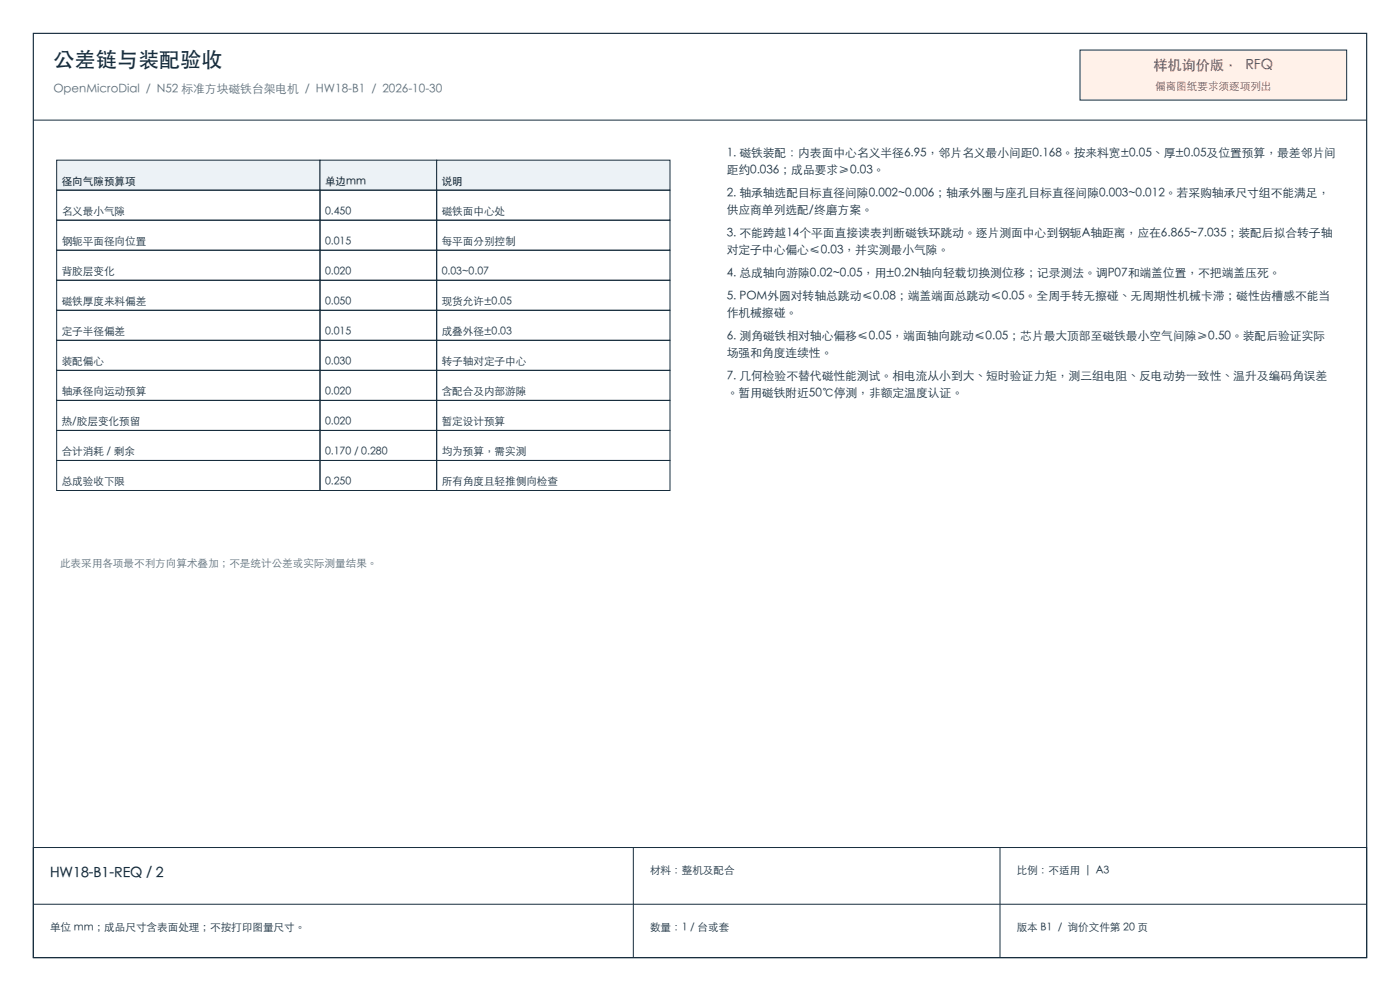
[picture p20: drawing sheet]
<svg xmlns="http://www.w3.org/2000/svg" width="420mm" height="297mm" viewBox="0 0 420 297" stroke-linecap="round" stroke-linejoin="round" font-family="sans-serif">
<defs><g id="words">
<text font-size="6.3" fill="#172d3d" x="16" y="20">公差链与装配验收</text>
<text font-size="4.2" fill="#a14032" x="346.1" y="21">样机询价版 · RFQ</text>
<text font-size="4.2" fill="#172d3d" x="15" y="263">HW18-B1-REQ / 2</text>
<text font-size="3.5" fill="#586f7c" x="16" y="28">OpenMicroDial / N52 标准方块磁铁台架电机 / HW18-B1 / 2026-10-30</text>
<g font-size="3.5" fill="#172d3d">
<text x="218" y="47">1. 磁铁装配：内表面中心名义半径6.95，邻片名义最小间距0.168。按来料宽±0.05、厚±0.05及位置预算，最差邻片间</text>
<text x="218" y="52">距约0.036；成品要求≥0.03。</text>
<text x="218" y="59">2. 轴承轴选配目标直径间隙0.002~0.006；轴承外圈与座孔目标直径间隙0.003~0.012。若采购轴承尺寸组不能满足，</text>
<text x="218" y="64">供应商单列选配/终磨方案。</text>
<text x="218" y="71">3. 不能跨越14个平面直接读表判断磁铁环跳动。逐片测面中心到钢轭A轴距离，应在6.865~7.035；装配后拟合转子轴</text>
<text x="218" y="76">对定子中心偏心≤0.03，并实测最小气隙。</text>
<text x="218" y="83">4. 总成轴向游隙0.02~0.05，用±0.2N轴向轻载切换测位移；记录测法。调P07和端盖位置，不把端盖压死。</text>
<text x="218" y="90">5. POM外圆对转轴总跳动≤0.08；端盖端面总跳动≤0.05。全周手转无擦碰、无周期性机械卡滞；磁性齿槽感不能当</text>
<text x="218" y="95">作机械擦碰。</text>
<text x="218" y="102">6. 测角磁铁相对轴心偏移≤0.05，端面轴向跳动≤0.05；芯片最大顶部至磁铁最小空气间隙≥0.50。装配后验证实际</text>
<text x="218" y="107">场强和角度连续性。</text>
<text x="218" y="114">7. 几何检验不替代磁性能测试。相电流从小到大、短时验证力矩，测三组电阻、反电动势一致性、温升及编码角误差</text>
<text x="218" y="119">。暂用磁铁附近50℃停测，非额定温度认证。</text>
</g>
<text font-size="3.2" fill="#a14032" x="346.5" y="27">偏离图纸要求须逐项列出</text>
<g font-size="3.2" fill="#172d3d">
<text x="18.5" y="55.3">径向气隙预算项</text>
<text x="97.5" y="55.3">单边mm</text>
<text x="132.5" y="55.3">说明</text>
<text x="18.5" y="64.3">名义最小气隙</text>
<text x="97.5" y="64.3">0.450</text>
<text x="132.5" y="64.3">磁铁面中心处</text>
<text x="18.5" y="73.3">钢轭平面径向位置</text>
<text x="97.5" y="73.3">0.015</text>
<text x="132.5" y="73.3">每平面分别控制</text>
<text x="18.5" y="82.3">背胶层变化</text>
<text x="97.5" y="82.3">0.020</text>
<text x="132.5" y="82.3">0.03~0.07</text>
<text x="18.5" y="91.3">磁铁厚度来料偏差</text>
<text x="97.5" y="91.3">0.050</text>
<text x="132.5" y="91.3">现货允许±0.05</text>
<text x="18.5" y="100.3">定子半径偏差</text>
<text x="97.5" y="100.3">0.015</text>
<text x="132.5" y="100.3">成叠外径±0.03</text>
<text x="18.5" y="109.3">装配偏心</text>
<text x="97.5" y="109.3">0.030</text>
<text x="132.5" y="109.3">转子轴对定子中心</text>
<text x="18.5" y="118.3">轴承径向运动预算</text>
<text x="97.5" y="118.3">0.020</text>
<text x="132.5" y="118.3">含配合及内部游隙</text>
<text x="18.5" y="127.3">热/胶层变化预留</text>
<text x="97.5" y="127.3">0.020</text>
<text x="132.5" y="127.3">暂定设计预算</text>
<text x="18.5" y="136.3">合计消耗 / 剩余</text>
<text x="97.5" y="136.3">0.170 / 0.280</text>
<text x="132.5" y="136.3">均为预算，需实测</text>
<text x="18.5" y="145.3">总成验收下限</text>
<text x="97.5" y="145.3">0.250</text>
<text x="132.5" y="145.3">所有角度且轻推侧向检查</text>
<text x="195" y="262">材料：整机及配合</text>
<text x="305" y="262">比例：不适用 | A3</text>
<text x="15" y="279">单位 mm；成品尺寸含表面处理；不按打印图量尺寸。</text>
<text x="195" y="279">数量：1 / 台或套</text>
<text x="305" y="279">版本 B1 / 询价文件第 20 页</text>
</g>
<text font-size="3.2" fill="#586f7c" x="18" y="170">此表采用各项最不利方向算术叠加；不是统计公差或实际测量结果。</text>
</g></defs>
<path d="M10 10h400v277h-400z" fill="none" stroke="#172d3d" stroke-width=".35"/>
<path d="M324 15h80v15h-80z" fill-rule="evenodd" fill="#fff1e9" stroke="#172d3d" stroke-width=".3"/>
<path d="M10 36h400M10 254h400v33h-400zM190 254v33M300 254v33M10 271h400" fill="none" stroke="#172d3d" stroke-width=".3"/>
<g fill="#ecf2f6" stroke="#172d3d" stroke-width=".3">
<path d="M17 48h79v9h-79z" fill-rule="evenodd"/>
<path d="M96 48h35v9h-35z" fill-rule="evenodd"/>
<path d="M131 48h70v9h-70z" fill-rule="evenodd"/>
</g>
<g fill="none" stroke="#172d3d" stroke-width=".3">
<path d="M17 57h79v9h-79zM96 57h35v9h-35zM131 57h70v9h-70zM17 66h79v9h-79zM17 75h79v9h-79zM96 66h35v9h-35zM96 75h35v9h-35zM131 66h70v9h-70zM131 75h70v9h-70zM17 84h79v9h-79zM17 93h79v9h-79zM96 84h35v9h-35z"/>
<path d="M96 93h35v9h-35zM131 84h70v9h-70zM131 93h70v9h-70zM17 102h79v9h-79zM17 111h79v9h-79zM17 120h79v9h-79zM96 102h35v9h-35zM96 111h35v9h-35zM96 120h35v9h-35zM131 102h70v9h-70zM131 111h70v9h-70zM131 120h70v9h-70z"/>
<path d="M17 129h79v9h-79zM17 138h79v9h-79zM96 129h35v9h-35zM96 138h35v9h-35zM131 129h70v9h-70zM131 138h70v9h-70z"/>
</g>
<use href="#words"/>
</svg>
